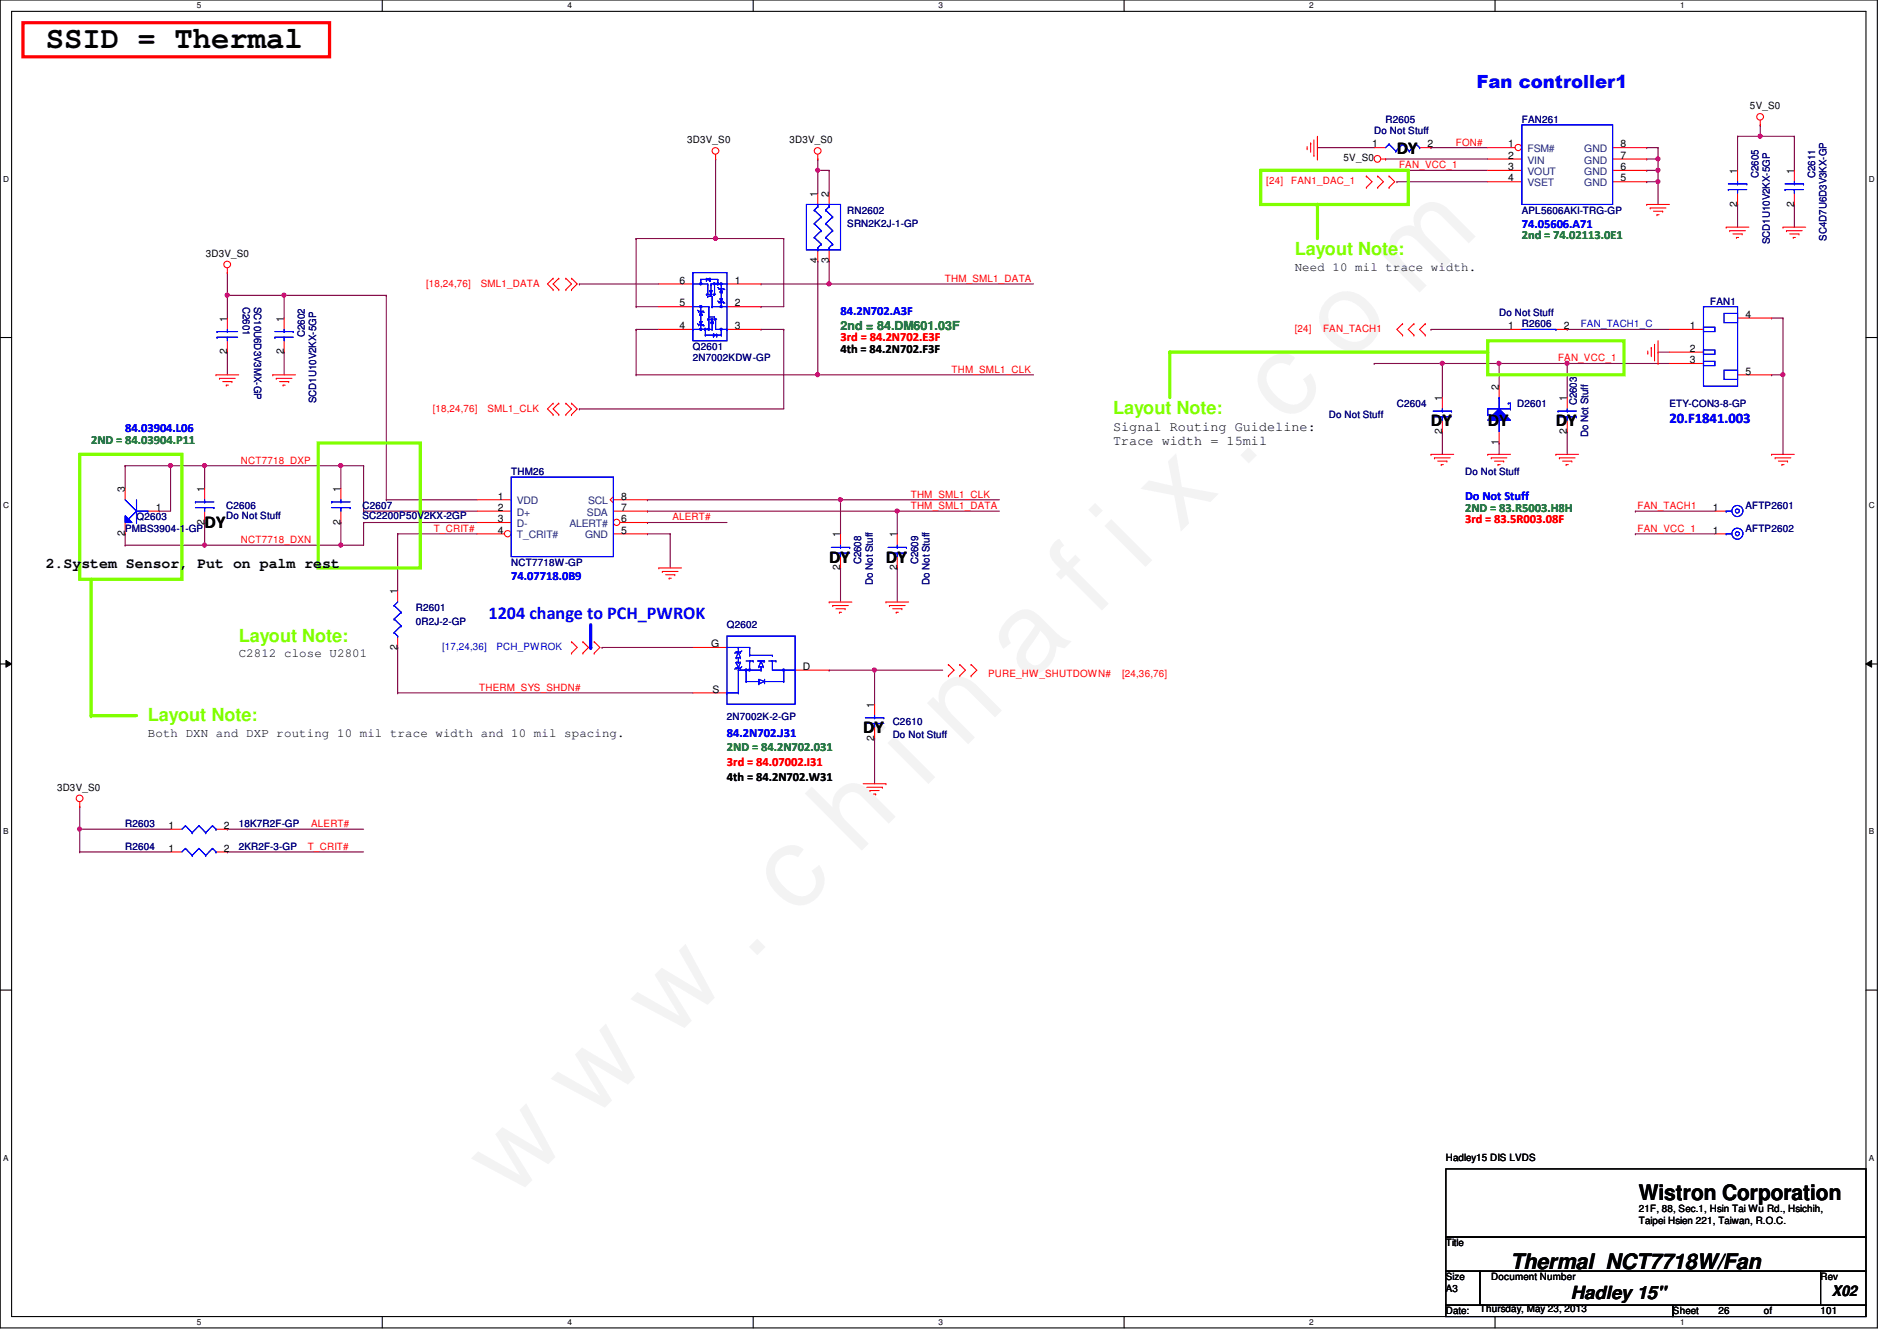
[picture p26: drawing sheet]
<svg xmlns="http://www.w3.org/2000/svg" width="297mm" height="210mm" viewBox="0 0 297 210" stroke-linecap="round" stroke-linejoin="round" font-family="sans-serif">
<defs><g id="words">
<text font-size="17.6" fill="#f0f" x="80.1" y="188" transform="rotate(-45 80.1 188)">w w w . c h i n a f i x . c o m</text>
<text font-size="4.8" x="7.2" y="7.6">SSID = Thermal</text>
<g font-size="3.3">
<text x="256.6" y="187.9">Wistron Corporation</text>
<text x="236.5" y="198.6">Thermal NCT7718W/Fan</text>
</g>
<g font-size="2.8" fill="#00f">
<text x="231.2" y="13.8">Fan controller1</text>
<text x="76.5" y="96.9">1204 change to PCH_PWROK</text>
</g>
<g font-size="2.8">
<text x="218.7" y="24">DY</text>
<text x="224.1" y="66.7">DY</text>
<text x="233" y="66.7">DY</text>
<text x="243.6" y="66.7">DY</text>
<text x="32" y="82.7">DY</text>
<text x="129.8" y="88.1">DY</text>
<text x="138.7" y="88.1">DY</text>
<text x="135.2" y="114.7">DY</text>
<text x="246" y="203.3">Hadley 15&quot;</text>
</g>
<g font-size="2.8" fill="#80ff00">
<text x="202.7" y="40">Layout Note:</text>
<text x="174.3" y="64.9">Layout Note:</text>
<text x="37.4" y="100.4">Layout Note:</text>
<text x="23.2" y="112.9">Layout Note:</text>
</g>
<text font-size="2.3" fill="#00f" x="261.4" y="66.2">20.F1841.003</text>
<g font-size="2.3">
<text x="7.2" y="89">2.System Sensor, Put on palm rest</text>
<text x="286.8" y="202.8">X02</text>
</g>
<g font-size="2.1">
<text x="174.3" y="67.4">Signal Routing Guideline:</text>
<text x="174.3" y="69.7">Trace width = 15mil</text>
</g>
<g font-size="1.9" fill="#00f">
<text x="238.3" y="35.6">74.05606.A71</text>
<text x="131.6" y="49.3">84.2N702.A3F</text>
<text x="19.6" y="67.6">84.03904.L06</text>
<text x="229.4" y="78.3">Do Not Stuff</text>
<text x="80" y="90.8">74.07718.0B9</text>
<text x="113.8" y="115.3">84.2N702.J31</text>
</g>
<g font-size="1.9" fill="#008000">
<text x="238.3" y="37.4">2nd = 74.02113.0E1</text>
<text x="131.6" y="51.6">2nd = 84.DM601.03F</text>
<text x="14.3" y="69.4">2ND = 84.03904.P11</text>
<text x="229.4" y="80.1">2ND = 83.R5003.H8H</text>
<text x="113.8" y="117.6">2ND = 84.2N702.031</text>
</g>
<g font-size="1.9">
<text x="202.7" y="42.4">Need 10 mil trace width.</text>
<text x="131.6" y="55.2">4th = 84.2N702.F3F</text>
<text x="37.4" y="102.9">C2812 close U2801</text>
<text x="23.2" y="115.3">Both DXN and DXP routing 10 mil trace width and 10 mil spacing.</text>
<text x="113.8" y="122.2">4th = 84.2N702.W31</text>
</g>
<g font-size="1.9" fill="#f00">
<text x="131.6" y="53.4">3rd = 84.2N702.E3F</text>
<text x="229.4" y="81.9">3rd = 83.5R003.08F</text>
<text x="113.8" y="119.9">3rd = 84.07002.I31</text>
</g>
<g font-size="1.6">
<text x="274" y="17.1">5V_S0</text>
<text x="107.6" y="22.4">3D3V_S0</text>
<text x="123.6" y="22.4">3D3V_S0</text>
<text x="214.8" y="23.1">1</text>
<text x="223.5" y="23.1">2</text>
<text x="236.2" y="23.1">1</text>
<text x="253.7" y="23.1">8</text>
<text x="210.4" y="25.3">5V_S0</text>
<text x="236.2" y="24.8">2</text>
<text x="236.2" y="26.6">3</text>
<text x="236.2" y="28.4">4</text>
<text x="253.7" y="28.4">5</text>
<text x="253.7" y="26.6">6</text>
<text x="253.7" y="24.8">7</text>
<text x="272" y="27.2" transform="rotate(-90 272 27.2)">1</text>
<text x="280.9" y="27.2" transform="rotate(-90 280.9 27.2)">1</text>
<text x="128" y="30.8" transform="rotate(-90 128 30.8)">1</text>
<text x="129.8" y="30.8" transform="rotate(-90 129.8 30.8)">2</text>
<text x="272" y="32.3" transform="rotate(-90 272 32.3)">2</text>
<text x="280.9" y="32.3" transform="rotate(-90 280.9 32.3)">2</text>
<text x="32.2" y="40.2">3D3V_S0</text>
<text x="128" y="41.2" transform="rotate(-90 128 41.2)">4</text>
<text x="129.8" y="41.2" transform="rotate(-90 129.8 41.2)">3</text>
<text x="106.4" y="48">5</text>
<text x="106.4" y="44.4">6</text>
<text x="115.1" y="44.4">1</text>
<text x="115.1" y="48">2</text>
<text x="35.6" y="50.3" transform="rotate(-90 35.6 50.3)">1</text>
<text x="44.4" y="50.3" transform="rotate(-90 44.4 50.3)">1</text>
<text x="106.4" y="51.5">4</text>
<text x="115.1" y="51.5">3</text>
<text x="236.2" y="51.5">1</text>
<text x="244.9" y="51.5">2</text>
<text x="264.6" y="51.5">1</text>
<text x="273.3" y="49.7">4</text>
<text x="35.6" y="55.5" transform="rotate(-90 35.6 55.5)">2</text>
<text x="44.4" y="55.5" transform="rotate(-90 44.4 55.5)">2</text>
<text x="264.6" y="55.1">2</text>
<text x="264.6" y="56.9">3</text>
<text x="273.3" y="58.6">5</text>
<text x="225.8" y="62.8" transform="rotate(-90 225.8 62.8)">1</text>
<text x="234.7" y="61" transform="rotate(-90 234.7 61)">2</text>
<text x="245.4" y="62.8" transform="rotate(-90 245.4 62.8)">1</text>
<text x="225.8" y="67.9" transform="rotate(-90 225.8 67.9)">2</text>
<text x="234.7" y="69.7" transform="rotate(-90 234.7 69.7)">1</text>
<text x="245.4" y="67.9" transform="rotate(-90 245.4 67.9)">2</text>
<text x="19.6" y="77" transform="rotate(-90 19.6 77)">3</text>
<text x="32" y="77" transform="rotate(-90 32 77)">1</text>
<text x="53.3" y="77" transform="rotate(-90 53.3 77)">1</text>
<text x="19.6" y="83.9" transform="rotate(-90 19.6 83.9)">2</text>
<text x="24.4" y="80">1</text>
<text x="32" y="82.1" transform="rotate(-90 32 82.1)">2</text>
<text x="53.3" y="82.1" transform="rotate(-90 53.3 82.1)">2</text>
<text x="77.9" y="78.2">1</text>
<text x="77.9" y="80">2</text>
<text x="77.9" y="81.7">3</text>
<text x="77.9" y="83.5">4</text>
<text x="97.3" y="81.7">6</text>
<text x="97.3" y="78.2">8</text>
<text x="97.3" y="83.5">5</text>
<text x="97.3" y="80">7</text>
<text x="268.2" y="83.5">1</text>
<text x="268.2" y="80">1</text>
<text x="131.6" y="89.2" transform="rotate(-90 131.6 89.2)">2</text>
<text x="131.6" y="84.1" transform="rotate(-90 131.6 84.1)">1</text>
<text x="140.5" y="89.2" transform="rotate(-90 140.5 89.2)">2</text>
<text x="140.5" y="84.1" transform="rotate(-90 140.5 84.1)">1</text>
<text x="62.2" y="93" transform="rotate(-90 62.2 93)">1</text>
<text x="62.2" y="101.7" transform="rotate(-90 62.2 101.7)">2</text>
<text x="111.3" y="101.3">G</text>
<text x="125.7" y="104.9">D</text>
<text x="111.5" y="108.4">S</text>
<text x="136.9" y="110.8" transform="rotate(-90 136.9 110.8)">1</text>
<text x="136.9" y="115.9" transform="rotate(-90 136.9 115.9)">2</text>
<text x="8.9" y="123.8">3D3V_S0</text>
<text x="26.4" y="129.8">1</text>
<text x="35" y="129.8">2</text>
<text x="26.4" y="133.3">1</text>
<text x="35" y="133.3">2</text>
<text x="226.4" y="181.7">Hadley15 DIS LVDS</text>
<text x="256.6" y="189.7">21F, 88, Sec.1, Hsin Tai Wu Rd., Hsichih,</text>
<text x="256.6" y="191.6">Taipei Hsien 221, Taiwan, R.O.C.</text>
<text x="226.4" y="195.1">Title</text>
<text x="226.4" y="200.4">Size</text>
<text x="226.4" y="202.2">A3</text>
<text x="233.5" y="200.4">Document Number</text>
<text x="285.1" y="200.4">Rev</text>
<text x="226.4" y="205.7">Date:</text>
<text x="231.7" y="205.4">Thursday, May 23, 2013</text>
<text x="262" y="205.7">Sheet</text>
<text x="269.1" y="205.7">26</text>
<text x="276.2" y="205.7">of</text>
<text x="285.1" y="205.7">101</text>
</g>
<g font-size="1.6" fill="#000080">
<text x="215.2" y="21">Do Not Stuff</text>
<text x="217" y="19.2">R2605</text>
<text x="238.3" y="19.2">FAN261</text>
<text x="275.3" y="27.9" transform="rotate(-90 275.3 27.9)">C2605</text>
<text x="284.2" y="27.9" transform="rotate(-90 284.2 27.9)">C2611</text>
<text x="132.7" y="33.4">RN2602</text>
<text x="132.7" y="35.6">SRN2K2J-1-GP</text>
<text x="238.3" y="33.4">APL5606AKI-TRG-GP</text>
<text x="277.1" y="38.2" transform="rotate(-90 277.1 38.2)">SCD1U10V2KX-5GP</text>
<text x="286" y="37.7" transform="rotate(-90 286 37.7)">SC4D7U6D3V3KX-GP</text>
<text x="267.8" y="47.7">FAN1</text>
<text x="38" y="48" transform="rotate(90 38 48)">C2601</text>
<text x="39.8" y="48" transform="rotate(90 39.8 48)">SC10U6D3V3MX-GP</text>
<text x="47.7" y="52.8" transform="rotate(-90 47.7 52.8)">C2602</text>
<text x="234.7" y="49.4">Do Not Stuff</text>
<text x="238.3" y="51.2">R2606</text>
<text x="108.5" y="54.8">Q2601</text>
<text x="108.5" y="56.6">2N7002KDW-GP</text>
<text x="49.5" y="63.1" transform="rotate(-90 49.5 63.1)">SCD1U10V2KX-5GP</text>
<text x="208.1" y="65.4">Do Not Stuff</text>
<text x="218.7" y="63.7">C2604</text>
<text x="237.6" y="63.7">D2601</text>
<text x="246.9" y="63.5" transform="rotate(-90 246.9 63.5)">C2603</text>
<text x="261.4" y="63.7">ETY-CON3-8-GP</text>
<text x="248.7" y="68.5" transform="rotate(-90 248.7 68.5)">Do Not Stuff</text>
<text x="80" y="74.3">THM26</text>
<text x="229.4" y="74.3">Do Not Stuff</text>
<text x="19.6" y="83.2">PMBS3904-1-GP</text>
<text x="21.4" y="81.4">Q2603</text>
<text x="35.4" y="79.7">C2606</text>
<text x="35.4" y="81.3">Do Not Stuff</text>
<text x="56.8" y="79.7">C2607</text>
<text x="56.8" y="81.3">SC2200P50V2KX-2GP</text>
<text x="273.3" y="83.2">AFTP2602</text>
<text x="273.3" y="79.7">AFTP2601</text>
<text x="80" y="88.6">NCT7718W-GP</text>
<text x="134.9" y="88.3" transform="rotate(-90 134.9 88.3)">C2608</text>
<text x="143.8" y="88.3" transform="rotate(-90 143.8 88.3)">C2609</text>
<text x="65.1" y="95.7">R2601</text>
<text x="136.6" y="91.6" transform="rotate(-90 136.6 91.6)">Do Not Stuff</text>
<text x="145.5" y="91.6" transform="rotate(-90 145.5 91.6)">Do Not Stuff</text>
<text x="65.1" y="97.8">0R2J-2-GP</text>
<text x="113.8" y="98.3">Q2602</text>
<text x="113.8" y="112.7">2N7002K-2-GP</text>
<text x="139.8" y="113.5">C2610</text>
<text x="139.8" y="115.6">Do Not Stuff</text>
<text x="19.6" y="129.5">R2603</text>
<text x="37.4" y="129.5">18K7R2F-GP</text>
<text x="19.6" y="133">R2604</text>
<text x="37.4" y="133">2KR2F-3-GP</text>
</g>
<g font-size="1.6" fill="#f00">
<text x="228" y="22.8">FON#</text>
<text x="198.3" y="28.8">[24]</text>
<text x="202.2" y="28.8">FAN1_DAC_1</text>
<text x="219.1" y="26.3">FAN_VCC_1</text>
<text x="66.7" y="45">[18,24,76]</text>
<text x="75.3" y="45">SML1_DATA</text>
<text x="148" y="44.1">THM_SML1_DATA</text>
<text x="202.7" y="51.9">[24]</text>
<text x="207.2" y="51.9">FAN_TACH1</text>
<text x="149" y="58.3">THM_SML1_CLK</text>
<text x="244" y="56.6">FAN_VCC_1</text>
<text x="67.8" y="64.6">[18,24,76]</text>
<text x="76.3" y="64.6">SML1_CLK</text>
<text x="37.7" y="72.6">NCT7718_DXP</text>
<text x="142.6" y="77.9">THM_SML1_CLK</text>
<text x="67.9" y="83.2">T_CRIT#</text>
<text x="105.3" y="81.4">ALERT#</text>
<text x="142.6" y="79.7">THM_SML1_DATA</text>
<text x="256.4" y="83.2">FAN_VCC_1</text>
<text x="256.4" y="79.7">FAN_TACH1</text>
<text x="37.7" y="85">NCT7718_DXN</text>
<text x="154.7" y="106">PURE_HW_SHUTDOWN#</text>
<text x="175.7" y="106">[24,36,76]</text>
<text x="75.1" y="108.1">THERM_SYS_SHDN#</text>
<text x="48.7" y="129.5">ALERT#</text>
<text x="48.2" y="133">T_CRIT#</text>
</g>
<g font-size="1.6" fill="#004080">
<text x="239.2" y="23.8">FSM#</text>
<text x="248.1" y="23.8">GND</text>
<text x="239.2" y="25.6">VIN</text>
<text x="239.2" y="27.4">VOUT</text>
<text x="239.2" y="29.2">VSET</text>
<text x="248.1" y="29.2">GND</text>
<text x="248.1" y="27.4">GND</text>
<text x="248.1" y="25.6">GND</text>
<text x="80.9" y="79">VDD</text>
<text x="80.9" y="80.7">D+</text>
<text x="80.9" y="82.5">D-</text>
<text x="89.2" y="82.5">ALERT#</text>
<text x="91.9" y="80.7">SDA</text>
<text x="92.1" y="79">SCL</text>
<text x="80.9" y="84.3">T_CRIT#</text>
<text x="91.6" y="84.3">GND</text>
</g>
<g font-size="1.6" fill="#00f">
<text x="247.5" y="51.2">FAN_TACH1_C</text>
<text x="69.2" y="101.7">[17,24,36]</text>
<text x="77.7" y="101.7">PCH_PWROK</text>
</g>
<g font-size="1.3">
<text x="30.8" y="1.3">5</text>
<text x="88.9" y="1.3">4</text>
<text x="146.9" y="1.3">3</text>
<text x="205" y="1.3">2</text>
<text x="263.1" y="1.3">1</text>
<text x=".5" y="28.4">D</text>
<text x="292.6" y="28.4">D</text>
<text x=".5" y="79.5">C</text>
<text x="292.6" y="79.5">C</text>
<text x=".5" y="130.6">B</text>
<text x="292.6" y="130.6">B</text>
<text x=".5" y="181.7">A</text>
<text x="292.6" y="181.7">A</text>
<text x="30.8" y="207.4">5</text>
<text x="88.9" y="207.4">4</text>
<text x="146.9" y="207.4">3</text>
<text x="205" y="207.4">2</text>
<text x="263.1" y="207.4">1</text>
</g>
</g></defs>
<path d="M0 0h294v207.9h-294zM1.8 1.8h290.4v204.3h-290.4z" fill="none" stroke="#000" stroke-width=".17"/>
<g fill="#fff">
<path d="M30.8 .2h.7v1.4h-.7z"/>
<path d="M30.8 206.2h.7v1.4h-.7z"/>
</g>
<path d="M59.9 0v1.8M59.9 206.1v1.8" fill="none" stroke="#000" stroke-width=".17"/>
<g fill="#fff">
<path d="M88.9 .2h.6v1.4h-.6z"/>
<path d="M88.9 206.2h.6v1.4h-.6z"/>
</g>
<path d="M117.9 0v1.8M117.9 206.1v1.8" fill="none" stroke="#000" stroke-width=".17"/>
<g fill="#fff">
<path d="M146.9 .2h.7v1.4h-.7z"/>
<path d="M146.9 206.2h.7v1.4h-.7z"/>
</g>
<path d="M176 0v1.8M176 206.1v1.8" fill="none" stroke="#000" stroke-width=".17"/>
<g fill="#fff">
<path d="M205 .2h.7v1.4h-.7z"/>
<path d="M205 206.2h.7v1.4h-.7z"/>
</g>
<path d="M234.1 0v1.8M234.1 206.1v1.8" fill="none" stroke="#000" stroke-width=".17"/>
<g fill="#fff">
<path d="M263.1 .2h.7v1.4h-.7z"/>
<path d="M263.1 206.2h.7v1.4h-.7z"/>
<path d="M.5 27.3h.9v1.4h-.9z"/>
<path d="M292.6 27.3h.9v1.4h-.9z"/>
<path d="M.5 78.4h.9v1.4h-.9z"/>
<path d="M292.6 78.4h.9v1.4h-.9z"/>
</g>
<path d="M0 52.8h1.8M292.2 52.8h1.8" fill="none" stroke="#000" stroke-width=".17"/>
<g fill="#fff">
<path d="M.5 129.5h.8v1.4h-.8z"/>
<path d="M292.6 129.5h.9v1.4h-.9z"/>
</g>
<path d="M0 103.9h1.8M292.2 103.9h1.8" fill="none" stroke="#000" stroke-width=".17"/>
<path d="M.9 103.4l.9 .5-.9 .5zM292.2 103.9l.9-.5v1z" fill="#000"/>
<path d="M.9 103.4l.9 .5-.9 .5zM292.2 103.9l.9-.5v1z" fill="none" stroke="#000" stroke-width=".16"/>
<g fill="#fff">
<path d="M.5 180.5h.8v1.4h-.8z"/>
<path d="M292.6 180.5h.9v1.4h-.9z"/>
</g>
<path d="M0 155h1.8M292.2 155h1.8" fill="none" stroke="#000" stroke-width=".17"/>
<g fill="none" stroke="#800040" stroke-width=".17">
<path d="M35.6 55.1h.1M35.6 55.1v3.6M44.5 46.2h.1M44.5 55.1h.1M44.5 46.2v3.6M44.5 55.1v3.6M60.5 46.2h.1M60.5 46.2v32M32 72.9h.1M32 72.9h21.4M19.6 85.3h.1M19.6 85.3h12.4"/>
<path d="M56.9 81.8h.1M56.9 81.8h17.8M12.5 126.2h.1M12.5 126.2v3.6M35.6 133.3h.1M35.6 133.3h21.3"/>
</g>
<circle cx="32" cy="72.9" r=".32" fill="#f0f"/>
<circle cx="32" cy="72.9" r=".32" fill="none" stroke="#f0f" stroke-width=".17"/>
<path d="M35.6 46.2h.1M35.6 46.2h8.9M60.5 78.2h.1M60.5 78.2h14.2M53.4 85.3h.1M56.9 81.8h.1M56.9 80h.1M56.9 81.8v3.5h-3.5M56.9 80h17.8" fill="none" stroke="#800040" stroke-width=".17"/>
<circle cx="35.6" cy="46.2" r=".32" fill="#f0f"/>
<circle cx="35.6" cy="46.2" r=".32" fill="none" stroke="#f0f" stroke-width=".17"/>
<path d="M62.3 83.6h.1M62.3 83.6h12.4M12.5 129.8h.1M12.5 129.8h14.2M12.5 129.8v3.5M35.6 129.8h.1M35.6 129.8h21.3" fill="none" stroke="#800040" stroke-width=".17"/>
<circle cx="12.5" cy="129.8" r=".32" fill="#f0f"/>
<circle cx="12.5" cy="129.8" r=".32" fill="none" stroke="#f0f" stroke-width=".17"/>
<path d="M26.7 72.9h.1M26.7 72.9h5.3M53.4 72.9h.1M53.4 72.9h3.5M56.9 72.9h.1M56.9 72.9v7.1M12.5 133.3h.1M12.5 133.3h14.2" fill="none" stroke="#800040" stroke-width=".17"/>
<circle cx="53.4" cy="72.9" r=".32" fill="#f0f"/>
<circle cx="53.4" cy="72.9" r=".32" fill="none" stroke="#f0f" stroke-width=".17"/>
<path d="M26.7 72.9h.1M26.7 72.9v7.1h-1.8M32 72.9h.1M32 72.9v3.6M24.9 80h.1" fill="none" stroke="#800040" stroke-width=".17"/>
<circle cx="26.7" cy="72.9" r=".32" fill="#f0f"/>
<circle cx="26.7" cy="72.9" r=".32" fill="none" stroke="#f0f" stroke-width=".17"/>
<path d="M19.6 72.9h.1M19.6 72.9h7.1M19.6 83.6h.1M19.6 83.6v1.7M32 81.8h.1M32 81.8v3.5M53.4 81.8h.1M53.4 81.8v3.5" fill="none" stroke="#800040" stroke-width=".17"/>
<circle cx="53.4" cy="85.3" r=".32" fill="#f0f"/>
<circle cx="53.4" cy="85.3" r=".32" fill="none" stroke="#f0f" stroke-width=".17"/>
<path d="M32 85.3h.1M32 85.3h21.4" fill="none" stroke="#800040" stroke-width=".17"/>
<circle cx="32" cy="85.3" r=".32" fill="#f0f"/>
<circle cx="32" cy="85.3" r=".32" fill="none" stroke="#f0f" stroke-width=".17"/>
<g fill="none" stroke="#800040" stroke-width=".17">
<path d="M35.6 46.2h.1M35.6 42.7h.1M35.6 42.7v7.1M44.5 46.2h.1M44.5 46.2h16M128.1 58.7h33.7M129.8 44.4h32M19.6 72.9h.1M19.6 72.9v3.6M53.4 72.9h.1M53.4 72.9v3.6M90.7 64h32"/>
<path d="M101.4 78.2h30.2"/>
</g>
<circle cx="44.5" cy="46.2" r=".32" fill="#f0f"/>
<circle cx="44.5" cy="46.2" r=".32" fill="none" stroke="#f0f" stroke-width=".17"/>
<path d="M257.8 28.4h.1M257.8 28.4h1.8M259.6 28.4h.1M259.6 28.4v3.6M99.6 58.7h28.5M62.3 83.6h.1M62.3 83.6v8.9M62.3 108.5h.1M62.3 101.3h.1M62.3 108.5h46.2M62.3 101.3v7.2" fill="none" stroke="#800040" stroke-width=".17"/>
<circle cx="259.6" cy="28.4" r=".32" fill="#f0f"/>
<circle cx="259.6" cy="28.4" r=".32" fill="none" stroke="#f0f" stroke-width=".17"/>
<path d="M206.3 23.1h.1M206.3 23.1h8.9M224.1 23.1h.1M224.1 23.1h8.9M257.8 26.7h.1M257.8 24.9h.1M257.8 23.1h.1M257.8 23.1h1.8M257.8 24.9h1.8M259.6 24.9h.1M259.6 24.9v1.8h-1.8" fill="none" stroke="#800040" stroke-width=".17"/>
<circle cx="259.6" cy="24.9" r=".32" fill="#f0f"/>
<circle cx="259.6" cy="24.9" r=".32" fill="none" stroke="#f0f" stroke-width=".17"/>
<path d="M259.6 23.1h.1M259.6 26.7h.1M259.6 23.1v1.8M259.6 26.7v1.7" fill="none" stroke="#800040" stroke-width=".17"/>
<circle cx="259.6" cy="26.6" r=".32" fill="#f0f"/>
<circle cx="259.6" cy="26.6" r=".32" fill="none" stroke="#f0f" stroke-width=".17"/>
<path d="M272.1 21.3h.1M272.1 32h.1M272.1 21.3v5.4M272.1 32v3.6M275.6 21.3h.1M275.6 21.3h5.4M281 21.3h.1M281 32h.1M281 21.3v5.4M281 32v3.6" fill="none" stroke="#800040" stroke-width=".17"/>
<circle cx="275.6" cy="21.3" r=".32" fill="#f0f"/>
<circle cx="275.6" cy="21.3" r=".32" fill="none" stroke="#f0f" stroke-width=".17"/>
<path d="M275.6 19.6h.1M275.6 19.6v1.7h-3.5M272.1 21.3h.1M234.7 56.9h26.7M245.4 56.9h.1M245.4 56.9v5.3M245.4 67.6h.1M245.4 67.6v3.5" fill="none" stroke="#800040" stroke-width=".17"/>
<circle cx="245.4" cy="56.9" r=".32" fill="#f0f"/>
<circle cx="245.4" cy="56.9" r=".32" fill="none" stroke="#f0f" stroke-width=".17"/>
<path d="M245.4 51.6h.1M245.4 51.6h16M259.6 55.1h.1M259.6 55.1h1.8M279.2 58.7h.1M279.2 58.7v12.4M256.1 83.6h.1M256.1 83.6h12.4" fill="none" stroke="#800040" stroke-width=".17"/>
<circle cx="279.2" cy="58.6" r=".32" fill="#f0f"/>
<circle cx="279.2" cy="58.6" r=".32" fill="none" stroke="#f0f" stroke-width=".17"/>
<path d="M277.4 49.8h.1M277.4 58.7h.1M277.4 49.8h1.8M279.2 49.8h.1M279.2 49.8v8.9h-1.8M101.4 80h39.1M256.1 80h.1M256.1 80h12.4" fill="none" stroke="#800040" stroke-width=".17"/>
<g fill="none" stroke="#f00" stroke-width=".17">
<path d="M275.6 19.6h.1M275.6 18.8v.8M204.7 23.3h.1M204.7 22.9v.4M205.2 22.4h.1M205.2 22.4v1.4M205.7 21.9v2.4M206.3 21.3v3.6M257.8 32h.1M257.8 32h3.6M258.4 32.6h.1M258.4 32.6h2.5"/>
<path d="M258.9 33.1h1.4M259.5 33.6h.1M259.5 33.6h.3M260.3 33.1h.1M270.3 35.6h.1M270.3 35.6h3.6M270.8 36.1h.1M270.8 36.1h2.5M271.4 36.6h1.4M271.9 37.2h.1M271.9 37.2h.3M272.8 36.6h.1"/>
<path d="M279.2 35.6h.1M279.2 35.6h3.5M279.7 36.1h.1M279.7 36.1h2.5M280.2 36.6h1.5M280.8 37.2h.1M280.8 37.2h.3M281.7 36.6h.1M33.8 58.7h.1M33.8 58.7h3.6M34.4 59.2h.1M34.4 59.2h2.4"/>
<path d="M34.9 59.7h1.4M35.6 42.7h.1M35.6 42v.7M36.3 59.7h.1M42.7 58.7h.1M42.7 58.7h3.6M43.3 59.2h.1M43.3 59.2h2.4M43.8 59.7h1.4M45.2 59.7h.1M258 55.3h.1M258 54.9v.4"/>
<path d="M258.6 54.4h.1M258.6 54.4v1.4M259.1 56.3h.1M259.1 53.9v2.4M259.6 56.9h.1M259.6 53.3v3.6M35.4 60.3h.1M35.4 60.3h.4M44.3 60.3h.1M44.3 60.3h.4M243.6 71.1h.1M243.6 71.1h3.6"/>
<path d="M244.2 71.7h.1M244.2 71.7h2.4M244.7 72.2h1.4M245.2 72.7h.1M245.2 72.7h.4M246.1 72.2h.1M277.4 71.1h.1M277.4 71.1h3.6M278 71.7h.1M278 71.7h2.4M278.5 72.2h1.4M279 72.7h.1"/>
<path d="M279 72.7h.4M279.9 72.2h.1M12.5 126.2h.1M12.5 125.5v.7"/>
<circle cx="275.6" cy="18.3" r=".52"/>
<circle cx="112" cy="23.6" r=".52"/>
<circle cx="128" cy="23.6" r=".52"/>
<circle cx="35.6" cy="41.4" r=".52"/>
<circle cx="12.5" cy="125" r=".52"/>
</g>
<path d="M226.4 183h65.8v10.6h-65.8zM226.4 193.6h65.8v5.4h-65.8zM226.4 199h5.3v5.3h-5.3zM231.7 199h53.4v5.3h-53.4zM285.1 199h7.1v5.3h-7.1zM226.4 204.3h35.6v1.8h-35.6zM262 204.3h30.2v1.8h-30.2z" fill="none" stroke="#000" stroke-width=".17"/>
<path d="M3.6 3.6h48v5.3h-48z" fill="none" stroke="#f00" stroke-width=".51"/>
<path d="M12.5 71.1h16v19.6h-16zM14.3 112h7.1" fill="none" stroke="#80ff00" stroke-width=".51"/>
<circle cx="14.3" cy="112" r=".25" fill="#80ff00"/>
<path d="M14.3 90.7v21.3" fill="none" stroke="#80ff00" stroke-width=".51"/>
<circle cx="14.3" cy="90.7" r=".25" fill="#80ff00"/>
<path d="M183.2 55.1h49.8M233 53.3h21.3v5.4h-21.3zM49.8 69.3h16v19.6h-16z" fill="none" stroke="#80ff00" stroke-width=".51"/>
<path d="M272.1 26.7v1.7M272.1 30.2v1.8M35.6 49.8v1.8M35.6 53.3v1.8M32 76.5v1.7M245.4 62.2v1.8M245.4 65.8v1.8M32 80v1.8" fill="none" stroke="#f00" stroke-width=".17"/>
<g fill="none" stroke="#00f" stroke-width=".17">
<path d="M270.6 29.7h.1M270.6 28.8h2.9M270.6 29.7h2.9M272.1 28.8h.1M272.1 29.7h.1M272.1 28.4v.4M272.1 29.7v.5M273.5 28.8h.1M34 52.8h.1M34 51.9h.1M34 52.8h3.2M34 51.9h3.2"/>
<path d="M35.6 51.9h.1M35.6 52.8h.1M35.6 51.6v.3M35.6 52.8v.5M30.6 78.6h.1M30.6 78.6h2.9M30.6 79.5h2.9M32 78.6h.1M32 79.5h.1M32 78.2v.4M32 79.5v.5M33.5 79.5h.1"/>
<path d="M244 64.3h.1M244 64.3h2.8M244 65.2h2.8M245.4 64.3h.1M245.4 65.2h.1M245.4 64v.3M245.4 65.2v.6M246.8 65.2h.1"/>
</g>
<circle cx="237.7" cy="23.1" r=".5" fill="#fff"/>
<g fill="none" stroke="#f00" stroke-width=".17">
<path d="M215.2 23.1h1.8M222.3 23.1h1.8M233 23.1h4.2M233 24.9h5.3M233 26.7h5.3M233 28.4h5.3M252.5 23.1h5.3M252.5 24.9h5.3M252.5 26.7h5.3M252.5 28.4h5.3M281 26.7v1.7M281 30.2v1.8"/>
<path d="M19.6 76.5v1.7M53.4 76.5v1.7M19.6 81.8v1.8M23.2 80h1.7M53.4 80v1.8M62.3 92.5v1.7M62.3 99.6v1.7M268.5 83.6h1.8M26.7 129.8h1.8M33.8 129.8h1.8"/>
<circle cx="237.7" cy="23.1" r=".5"/>
</g>
<g fill="none" stroke="#00f" stroke-width=".17">
<path d="M238.3 19.6h14.2v12.4h-14.2zM217.5 22.6h.1M217.5 22.6l-.5 .5M217.5 22.6l1.1 1.1M218.6 23.7h.1M219.6 22.6h.1M219.6 22.6l-1 1.1M219.6 22.6l1.1 1.1M220.7 23.7h.1M221.7 22.6h.1M221.7 22.6l-1 1.1M221.7 22.6l.6 .5"/>
<path d="M222.3 23.1h.1M279.5 29.7h.1M279.5 28.8h2.9M279.5 29.7h2.9M281 28.8h.1M281 29.7h.1M281 28.4v.4M281 29.7v.5M282.4 28.8h.1M51.9 78.6h.1M51.9 78.6h2.9M51.9 79.5h2.9"/>
<path d="M53.4 78.6h.1M53.4 79.5h.1M53.4 78.2v.4M53.4 79.5v.5M54.8 79.5h.1M61.7 94.8h.1M61.7 96.9h.1M61.7 99h.1M61.7 94.8l1.1 1M61.7 96.9l1.1 1.1M61.7 99l.6 .6M62.3 99.6h.1"/>
<path d="M62.3 94.2l-.6 .6M62.8 95.8h.1M62.8 98h.1M62.8 95.8l-1.1 1.1M62.8 98l-1.1 1M270.3 83.6h.1M270.3 83.6h.9M29 129.2h.1M29 129.2l-.5 .6M29 129.2l1.1 1.1M30.1 130.3h.1M31.2 129.2h.1"/>
<path d="M31.2 129.2l-1.1 1.1M31.2 129.2l1 1.1M32.2 130.3h.1M33.3 129.2h.1M33.3 129.2l-1.1 1.1M33.3 129.2l.5 .6M33.8 129.8h.1"/>
<circle cx="272" cy="83.5" r=".32"/>
<circle cx="272.1" cy="83.5" r=".87"/>
</g>
<path d="M19.6 80.7l1.1 1.1h-1.1z" fill-rule="evenodd" fill="#00f"/>
<path d="M19.6 78.2l1.8 1.8M21.4 78.2v3.6M19.6 80.7l1.1 1.1h-1.1zM20.1 81.2h.1M21.4 80h.1M21.4 81.8h.1M21.4 80l-1.3 1.2M21.4 80h1.8M23.2 80h.1" fill="none" stroke="#00f" stroke-width=".17"/>
<path d="M19.6 80.7l1.1 1.1h-1.1z" fill-rule="evenodd" fill="#00f"/>
<g fill="none" stroke="#00f" stroke-width=".17">
<path d="M43 52.8h.1M43 51.9h2.9M43 52.8h2.9M44.5 51.9h.1M44.5 52.8h.1M44.5 51.6v.3M44.5 52.8v.5M45.9 51.9h.1M238.3 51.6h5.3M243.6 51.6h.1M266.7 51.2h1.8v.7h-1.8zM266.7 54.8h1.8v.7h-1.8z"/>
<path d="M266.7 56.6h1.8v.6h-1.8zM266.7 48h5.4v12.5h-5.4zM270 49.1h2.1v1.4h-2.1zM270 58h2.1v1.4h-2.1zM19.6 78.2l1.8 1.8M21.4 78.2v3.6M19.6 80.7l1.1 1.1h-1.1zM20.1 81.2h.1M21.4 80h.1M21.4 81.8h.1M21.4 80l-1.3 1.2M21.4 80h1.8"/>
<path d="M23.2 80h.1M270.3 80h.1M270.3 80h.9M29 132.8h.1M29 132.8l-.5 .5M29 132.8l1.1 1.1M30.1 133.9h.1M31.2 132.8h.1M31.2 132.8l-1.1 1.1M31.2 132.8l1 1.1M32.2 133.9h.1M33.3 132.8h.1"/>
<path d="M33.3 132.8l-1.1 1.1M33.3 132.8l.5 .5M33.8 133.3h.1"/>
<circle cx="272" cy="80" r=".32"/>
<circle cx="272.1" cy="80" r=".87"/>
</g>
<path d="M44.5 49.8v1.8M44.5 53.3v1.8M236.5 51.6h1.8M243.6 51.6h1.8M261.4 51.6h5.3M261.4 55.1h5.3M261.4 56.9h5.3M272.1 49.8h5.3M272.1 58.7h5.3M268.5 80h1.8M26.7 133.3h1.8M33.8 133.3h1.8" fill="none" stroke="#f00" stroke-width=".17"/>
<circle cx="32" cy="72.9" r=".32" fill="#f0f"/>
<circle cx="32" cy="72.9" r=".32" fill="none" stroke="#f0f" stroke-width=".17"/>
<circle cx="35.6" cy="46.2" r=".32" fill="#f0f"/>
<circle cx="35.6" cy="46.2" r=".32" fill="none" stroke="#f0f" stroke-width=".17"/>
<circle cx="12.5" cy="129.8" r=".32" fill="#f0f"/>
<circle cx="12.5" cy="129.8" r=".32" fill="none" stroke="#f0f" stroke-width=".17"/>
<circle cx="53.4" cy="72.9" r=".32" fill="#f0f"/>
<circle cx="53.4" cy="72.9" r=".32" fill="none" stroke="#f0f" stroke-width=".17"/>
<circle cx="26.7" cy="72.9" r=".32" fill="#f0f"/>
<circle cx="26.7" cy="72.9" r=".32" fill="none" stroke="#f0f" stroke-width=".17"/>
<circle cx="53.4" cy="85.3" r=".32" fill="#f0f"/>
<circle cx="53.4" cy="85.3" r=".32" fill="none" stroke="#f0f" stroke-width=".17"/>
<circle cx="32" cy="85.3" r=".32" fill="#f0f"/>
<circle cx="32" cy="85.3" r=".32" fill="none" stroke="#f0f" stroke-width=".17"/>
<circle cx="44.5" cy="46.2" r=".32" fill="#f0f"/>
<circle cx="44.5" cy="46.2" r=".32" fill="none" stroke="#f0f" stroke-width=".17"/>
<circle cx="259.6" cy="28.4" r=".32" fill="#f0f"/>
<circle cx="259.6" cy="28.4" r=".32" fill="none" stroke="#f0f" stroke-width=".17"/>
<circle cx="259.6" cy="24.9" r=".32" fill="#f0f"/>
<circle cx="259.6" cy="24.9" r=".32" fill="none" stroke="#f0f" stroke-width=".17"/>
<circle cx="259.6" cy="26.6" r=".32" fill="#f0f"/>
<circle cx="259.6" cy="26.6" r=".32" fill="none" stroke="#f0f" stroke-width=".17"/>
<circle cx="275.6" cy="21.3" r=".32" fill="#f0f"/>
<circle cx="275.6" cy="21.3" r=".32" fill="none" stroke="#f0f" stroke-width=".17"/>
<circle cx="245.4" cy="56.9" r=".32" fill="#f0f"/>
<circle cx="245.4" cy="56.9" r=".32" fill="none" stroke="#f0f" stroke-width=".17"/>
<circle cx="279.2" cy="58.6" r=".32" fill="#f0f"/>
<circle cx="279.2" cy="58.6" r=".32" fill="none" stroke="#f0f" stroke-width=".17"/>
<use href="#words"/>
</svg>
